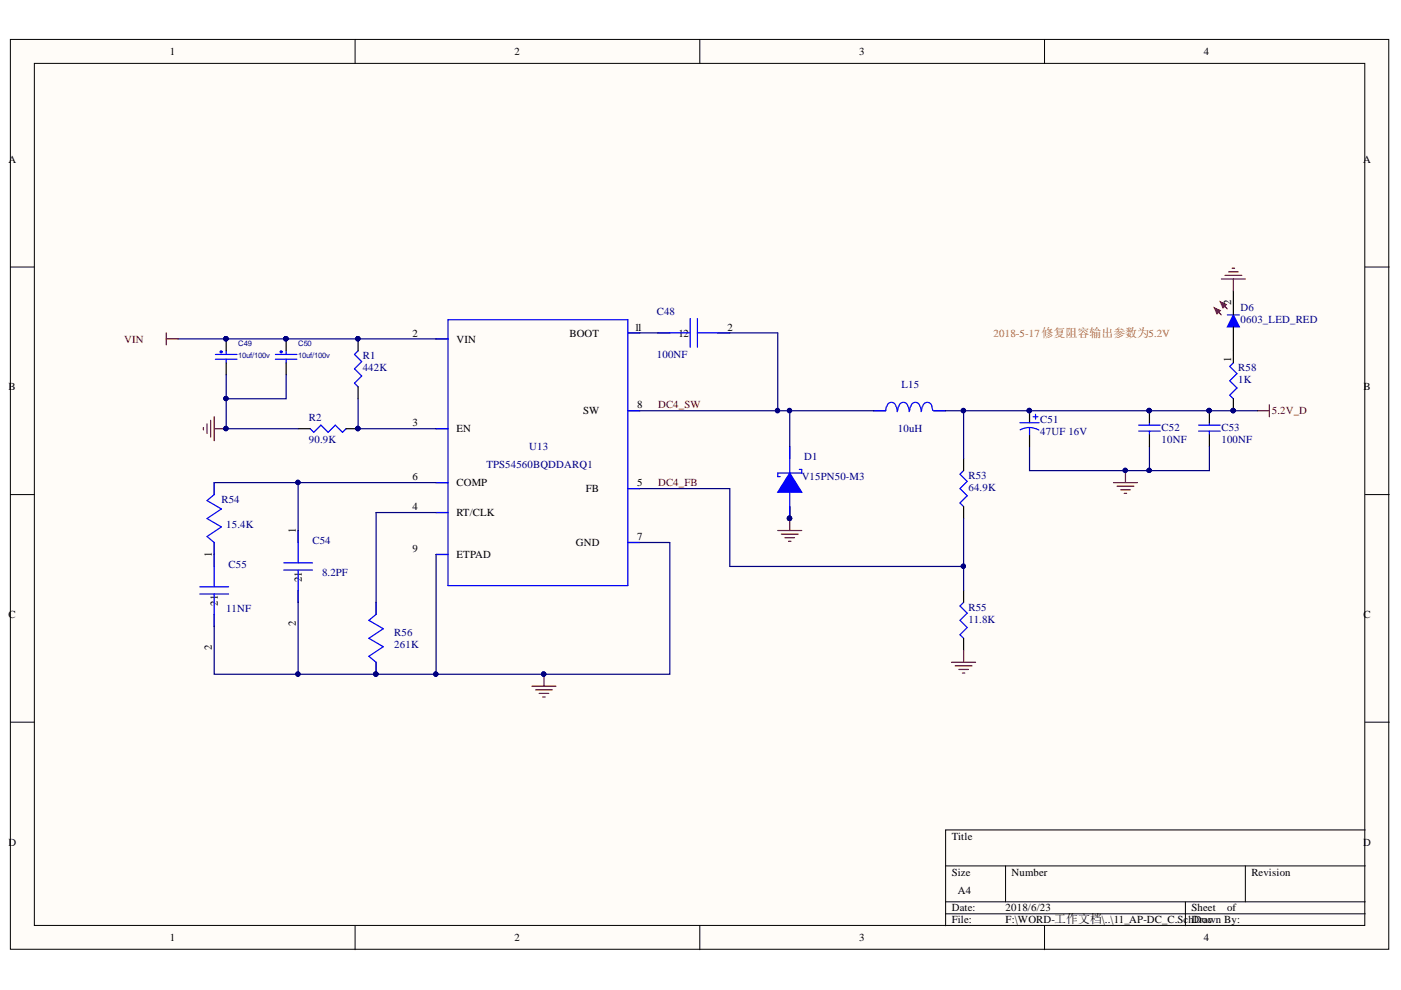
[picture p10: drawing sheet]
<svg xmlns="http://www.w3.org/2000/svg" width="297mm" height="210mm" viewBox="0 0 297 210" stroke-linecap="round" stroke-linejoin="round" font-family="sans-serif">
<defs><g id="words">
<g font-size="2.3">
<text x="36" y="11.7">1</text>
<text x="109.1" y="11.7">2</text>
<text x="182.2" y="11.7">3</text>
<text x="255.3" y="11.7">4</text>
<text x="1.8" y="34.5">A</text>
<text x="289" y="34.5">A</text>
<text x="261" y="64.8" transform="rotate(-90 261 64.8)">2</text>
<text x="87.5" y="71.4">2</text>
<text x="120.7" y="71.4">BOOT</text>
<text x="134.5" y="70.1">11</text>
<text x="143.8" y="71.4">12</text>
<text x="154.2" y="70.1">2</text>
<text x="96.8" y="72.6">VIN</text>
<text x="261" y="76.8" transform="rotate(-90 261 76.8)">1</text>
<text x="1.8" y="82.8">B</text>
<text x="289.1" y="82.8">B</text>
<text x="123.6" y="87.8">SW</text>
<text x="135.1" y="86.6">8</text>
<text x="87.5" y="90.4">3</text>
<text x="96.8" y="91.6">EN</text>
<text x="87.5" y="101.8">6</text>
<text x="96.8" y="103.1">COMP</text>
<text x="124.2" y="104.4">FB</text>
<text x="135.1" y="103.1">5</text>
<text x="62.7" y="113" transform="rotate(-90 62.7 113)">1</text>
<text x="87.5" y="108.2">4</text>
<text x="96.8" y="109.5">RT/CLK</text>
<text x="44.9" y="118.1" transform="rotate(-90 44.9 118.1)">1</text>
<text x="87.5" y="117.1">9</text>
<text x="96.8" y="118.4">ETPAD</text>
<text x="122.1" y="115.8">GND</text>
<text x="135.1" y="114.6">7</text>
<text x="64" y="123.4" transform="rotate(-90 64 123.4)">21</text>
<text x="1.8" y="131">C</text>
<text x="46.2" y="128.5" transform="rotate(-90 46.2 128.5)">21</text>
<text x="289.1" y="131">C</text>
<text x="44.9" y="137.7" transform="rotate(-90 44.9 137.7)">2</text>
<text x="62.7" y="132.6" transform="rotate(-90 62.7 132.6)">2</text>
<text x="1.8" y="179.3">D</text>
<text x="201.8" y="178">Title</text>
<text x="289" y="179.3">D</text>
<text x="201.8" y="185.6">Size</text>
<text x="214.5" y="185.6">Number</text>
<text x="265.3" y="185.6">Revision</text>
<text x="203.1" y="189.4">A4</text>
<text x="201.8" y="193.3">Date:</text>
<text x="201.8" y="195.8">File:</text>
<text x="213.2" y="193.3">2018/6/23</text>
<text x="213.2" y="195.8">F:\WORD-工作文档\..\11_AP-DC_C.SchDrawn By:</text>
<text x="252.6" y="193.3">Sheet</text>
<text x="253.1" y="195.8">Doc</text>
<text x="260.2" y="193.3">of</text>
<text x="36" y="199.6">1</text>
<text x="109.1" y="199.6">2</text>
<text x="182.2" y="199.6">3</text>
<text x="255.3" y="199.6">4</text>
</g>
<g font-size="2.3" fill="#000080">
<text x="139.3" y="66.8">C48</text>
<text x="263" y="66">D6</text>
<text x="263" y="68.6">0603_LED_RED</text>
<text x="76.9" y="76.2">R1</text>
<text x="139.3" y="75.9">100NF</text>
<text x="76.9" y="78.7">442K</text>
<text x="191.1" y="82.3">L15</text>
<text x="262.5" y="78.7">R58</text>
<text x="262.5" y="81.2">1K</text>
<text x="65.5" y="89.4">R2</text>
<text x="220.6" y="89.6">C51</text>
<text x="65.5" y="93.9">90.9K</text>
<text x="112.2" y="95.4">U13</text>
<text x="190.4" y="91.6">10uH</text>
<text x="220.6" y="92.2">47UF 16V</text>
<text x="246.3" y="91.4">C52</text>
<text x="246.3" y="93.9">10NF</text>
<text x="259" y="91.4">C53</text>
<text x="259" y="93.9">100NF</text>
<text x="103.1" y="99.3">TPS54560BQDDARQ1</text>
<text x="170" y="101.8">V15PN50-M3</text>
<text x="170.5" y="97.5">D1</text>
<text x="205.3" y="101.5">R53</text>
<text x="47" y="106.7">R54</text>
<text x="205.3" y="104.2">64.9K</text>
<text x="48" y="112">15.4K</text>
<text x="66.2" y="115.3">C54</text>
<text x="48.5" y="120.4">C55</text>
<text x="68.3" y="122.2">8.2PF</text>
<text x="48" y="129.8">11NF</text>
<text x="205.3" y="129.5">R55</text>
<text x="83.6" y="134.8">R56</text>
<text x="83.6" y="137.4">261K</text>
<text x="205.3" y="132.1">11.8K</text>
</g>
<text font-size="2.3" fill="#ad660b" x="210.7" y="71.4">2018-5-17修复阻容输出参数为5.2V</text>
<g font-size="2.3" fill="#800000">
<text x="26.3" y="72.6">VIN</text>
<text x="139.5" y="86.6">DC4_SW</text>
<text x="269.6" y="87.8">5.2V_D</text>
<text x="139.5" y="103.1">DC4_FB</text>
</g>
<g font-size="1.6" fill="#000080">
<text x="50.5" y="73.3">C49</text>
<text x="50.5" y="75.8">10uf/100v</text>
<text x="63.2" y="73.3">C50</text>
<text x="63.2" y="75.8">10uf/100v</text>
</g>
</g></defs>
<g fill="#fffcf8" stroke="#000" stroke-width=".21">
<path d="M2.2 8.4h292.2v192.9h-292.2z"/>
<path d="M7.3 13.4h282.1v182.8h-282.1z"/>
</g>
<g fill="none" stroke="#000" stroke-width=".21">
<path d="M75.3 8.4v5M148.4 8.4v5M221.5 8.4v5M2.2 56.6h5.1M289.5 56.6h5M2.2 104.9h5.1M289.5 104.9h5M2.2 153.1h5.1M289.5 153.1h5M289.5 176h-89v20.3M75.3 196.3v5.1M148.4 196.3v5.1"/>
<path d="M200.5 183.6h89M200.5 191.2h89M200.5 193.8h89M213.2 183.6v7.6M221.5 196.3v5.1M251.3 191.2v5.1M264 183.6v7.6"/>
</g>
<path d="M167.4 94.7v2.5M45.4 117.6v2.5M63.2 112.5v2.5M167.4 107.4v2.5M45.4 130.3v2.5M63.2 125.2v2.5" fill="none" stroke="#000" stroke-width=".25"/>
<path d="M167.4 94.7v15.2M45.4 117.6v6.8M60.2 119.3h6.1M63.2 112.5v6.8M42.4 124.4h6.1M42.4 125.9h6.1M45.4 125.9v6.9M60.2 120.9h6.1M63.2 120.9v6.8" fill="none" stroke="#00f" stroke-width=".25"/>
<circle cx="167.4" cy="109.9" r=".46" fill="#000080" stroke="#000080" stroke-width=".21"/>
<path d="M167.4 100.3l2.6 4.1h-5.1z" fill="#00f"/>
<g fill="none" stroke="#00f" stroke-width=".25">
<path d="M45.7 76.2h4.5M45.7 75.2h4.5M48 74.4v.8M48 76.2v.7M58.4 76.2h4.6M58.4 75.2h4.6M60.7 74.4v.8M60.7 76.2v.7M75.9 74.4l-.7 .8 1.5 1.5-1.5 1.5 1.5 1.5-1.5 1.5 .7 .8M92.4 71.8h2.6M95 67.8h38.1v56.4h-38.1zM133.1 70.6h2.6"/>
<path d="M139.5 70.6h6.8M146.3 67.5v6.1M147.9 70.6h6.8M147.9 67.5v6.1M261.5 76.9l-.8 .8 1.6 1.5-1.6 1.5 1.6 1.6-1.6 1.5 .8 .7M65.8 90.9l.7 .8 1.5-1.6 1.6 1.6 1.5-1.6 1.5 1.6 .8-.8M92.4 90.9h2.6M133.1 87.1h2.6M169.5 99.5h.5v.8h-5.1v.8h.5M187.9 86.2l-.1 .9h-2.6M189 85.3a.97 .97 0 0 0-1 .9M189.1 85.3a.97 .97 0 0 1 .9 .9"/>
<path d="M190.1 86.3l.1 1M190.5 86.2l-.2 .9M191.5 85.3a.97 .97 0 0 0-.9 .9M191.6 85.3a.97 .97 0 0 1 .9 .9M192.6 86.3l.2 1M193 86.2l-.1 .9M194.1 85.3a.97 .97 0 0 0-1 .9M194.2 85.3a.97 .97 0 0 1 .8 .9M195.1 86.3l.2 1M195.5 86.2l-.1 .9M196.6 85.3a.98 .98 0 0 0-1 .9M196.7 85.3a.98 .98 0 0 1 .9 .9"/>
<path d="M197.6 86.3l.2 .7M197.9 87.1h2.6M204.3 99.8l-.8 .7 1.6 1.6-1.6 1.5 1.6 1.5-1.6 1.5 .8 .8M216.2 89.6h4.1M218.3 90.6l1.2 .2 .7 .4M218.3 90.6l-1.2 .2-.8 .3M218.3 90.6v1.6M219 88.4h1.1M219.6 87.8v1.1M241.4 91.4h4.6M241.4 90.1h4.6M243.7 89.6v.5"/>
<path d="M243.7 91.4v.8M254.1 91.4h4.6M254.1 90.1h4.6M256.4 89.6v.5M256.4 91.4v.8M45.4 102.3v2.6l-1.5 1.2 3 1.8-3 2 3 1.8-3 2.1 1.5 1.2v2.6M92.4 108.7h2.6M92.4 102.3h2.6M92.4 117.6h2.6M133.1 103.6h2.6M133.1 115h2.6M167.4 100.3l2.6 4.1h-5.1z"/>
<path d="M79.7 127.7v2.6l-1.5 1.2 3.1 1.8-3.1 2 3.1 1.8-3.1 2 1.5 1.3v2.6M204.3 127.7l-.8 .8 1.6 1.5-1.6 1.5 1.6 1.6-1.6 1.5 .8 .7"/>
</g>
<g fill="#000080" stroke="#000080" stroke-width=".21">
<circle cx="167.4" cy="109.9" r=".46"/>
<circle cx="79.7" cy="142.9" r=".46"/>
<circle cx="63.2" cy="142.9" r=".46"/>
<circle cx="63.2" cy="102.3" r=".46"/>
<circle cx="92.4" cy="142.9" r=".46"/>
<circle cx="204.2" cy="120.1" r=".46"/>
<circle cx="164.8" cy="87" r=".46"/>
<circle cx="167.4" cy="87" r=".46"/>
<circle cx="115.3" cy="142.9" r=".47"/>
<circle cx="47.9" cy="71.8" r=".47"/>
<circle cx="60.6" cy="71.8" r=".47"/>
<circle cx="47.9" cy="84.5" r=".46"/>
<circle cx="47.9" cy="90.9" r=".47"/>
<circle cx="204.2" cy="87" r=".46"/>
<circle cx="75.9" cy="71.8" r=".46"/>
<circle cx="75.9" cy="90.9" r=".46"/>
<circle cx="238.6" cy="99.7" r=".46"/>
<circle cx="243.6" cy="99.7" r=".46"/>
<circle cx="243.6" cy="87" r=".47"/>
<circle cx="256.4" cy="87" r=".47"/>
<circle cx="218.2" cy="87" r=".46"/>
<circle cx="261.4" cy="87" r=".46"/>
</g>
<g fill="none" stroke="#000" stroke-width=".25">
<path d="M48 71.8v2.6M48 76.9v2.6M60.7 71.8v2.6M60.7 76.9v2.6M75.9 71.8v2.6M92.4 71.8h2.6M133.1 70.6h2.6M139.5 70.6h2.5M152.2 70.6h2.5M261.5 74.4v2.5M63.2 90.9h2.6M73.4 90.9h2.5"/>
<path d="M75.9 82v2.5M92.4 90.9h2.6M133.1 87.1h2.6M185.2 87.1h2.6M197.9 87.1h2.6M204.3 97.2v2.6M218.3 87.1v2.5M218.3 92.2v2.5M243.7 87.1v2.5M243.7 92.2v2.5M256.4 87.1v2.5M256.4 92.2v2.5"/>
<path d="M261.5 84.5v2.6M45.4 102.3v2.6M45.4 115v2.6M92.4 108.7h2.6M92.4 102.3h2.6M92.4 117.6h2.6M133.1 103.6h2.6M133.1 115h2.6M204.3 107.4v2.5M79.7 127.7v2.6M204.3 125.2v2.5M204.3 135.3v2.6"/>
<path d="M79.7 140.4v2.6"/>
</g>
<g fill="none" stroke="#000080" stroke-width=".25">
<path d="M37.8 71.8h54.6M48 79.5v5h12.7v-5M135.7 70.6h3.8M154.7 70.6h10.2v16.5M48 84.5v6.4h15.2M75.9 84.5v6.4h16.5M135.7 87.1h49.5M167.4 87.1v7.6M200.5 87.1h66.1M204.3 87.1v10.1M218.3 94.7v5.1h25.4v-5.1M256.4 94.7v5.1h-12.7"/>
<path d="M45.4 102.3h47M63.2 102.3v10.2M92.4 108.7h-12.7v19M92.4 117.6v25.4M135.7 115h6.3v28h-96.6v-10.2M135.7 103.6h19v16.5h49.6M204.3 109.9v15.3M63.2 127.7v15.3"/>
</g>
<g fill="none" stroke="#800000" stroke-width=".25">
<path d="M35.2 70.6v2.5M35.2 71.8h2.6M43.1 90.6v.6M43.9 89.9v2M44.7 89.1v3.6M45.4 88.4v5M45.4 90.9h2.6M238.6 99.8v2.5M266.6 87.1h2.5M269.1 85.8v2.6M164.9 112.5h5.1M165.7 113.2h3.5"/>
<path d="M166.4 114h2.1M167.2 114.8h.5M167.4 109.9v2.6M236.1 102.3h5.1M236.8 103.1h3.6M237.6 103.8h2M238.4 104.6h.5M204.3 137.9v2.5M112.8 145.5h5.1M113.5 146.3h3.6M114.3 147h2M115.1 147.8h.5"/>
<path d="M115.3 143v2.5M201.8 140.4h5M202.5 141.2h3.6M203.3 141.9h2M204 142.7h.6"/>
</g>
<g fill="#00f" stroke="#00f" stroke-width=".25">
<circle cx="46.9" cy="74.6" r=".21"/>
<circle cx="59.6" cy="74.6" r=".2"/>
</g>
<path d="M261.5 66.8l1.3 2.5h-2.6z" fill="#00f"/>
<path d="M260.2 66.8h2.6M261.5 66.8l1.3 2.5h-2.6z" fill="none" stroke="#00f" stroke-width=".25"/>
<path d="M259 64.2l1.2 1.3" fill="none" stroke="#bf0000" stroke-width=".25"/>
<path d="M258.7 64l1.3 .6-.7 .7z" fill="#bf0000"/>
<path d="M258.7 64l1.3 .6-.7 .7z" fill="none" stroke="#bf0000" stroke-width=".21"/>
<path d="M261.5 61.7v5.1" fill="none" stroke="#000" stroke-width=".25"/>
<path d="M257.7 65.5l1.3 1.3" fill="none" stroke="#bf0000" stroke-width=".25"/>
<path d="M257.4 65.2l1.4 .7-.8 .7z" fill="#bf0000"/>
<path d="M257.4 65.2l1.4 .7-.8 .7z" fill="none" stroke="#bf0000" stroke-width=".21"/>
<path d="M261.5 69.3v5.1" fill="none" stroke="#000" stroke-width=".25"/>
<path d="M259 59.2h5M259.7 58.4h3.6M260.5 57.6h2M261.2 56.9h.6M261.5 59.2v2.5" fill="none" stroke="#800000" stroke-width=".25"/>
<use href="#words"/>
</svg>
